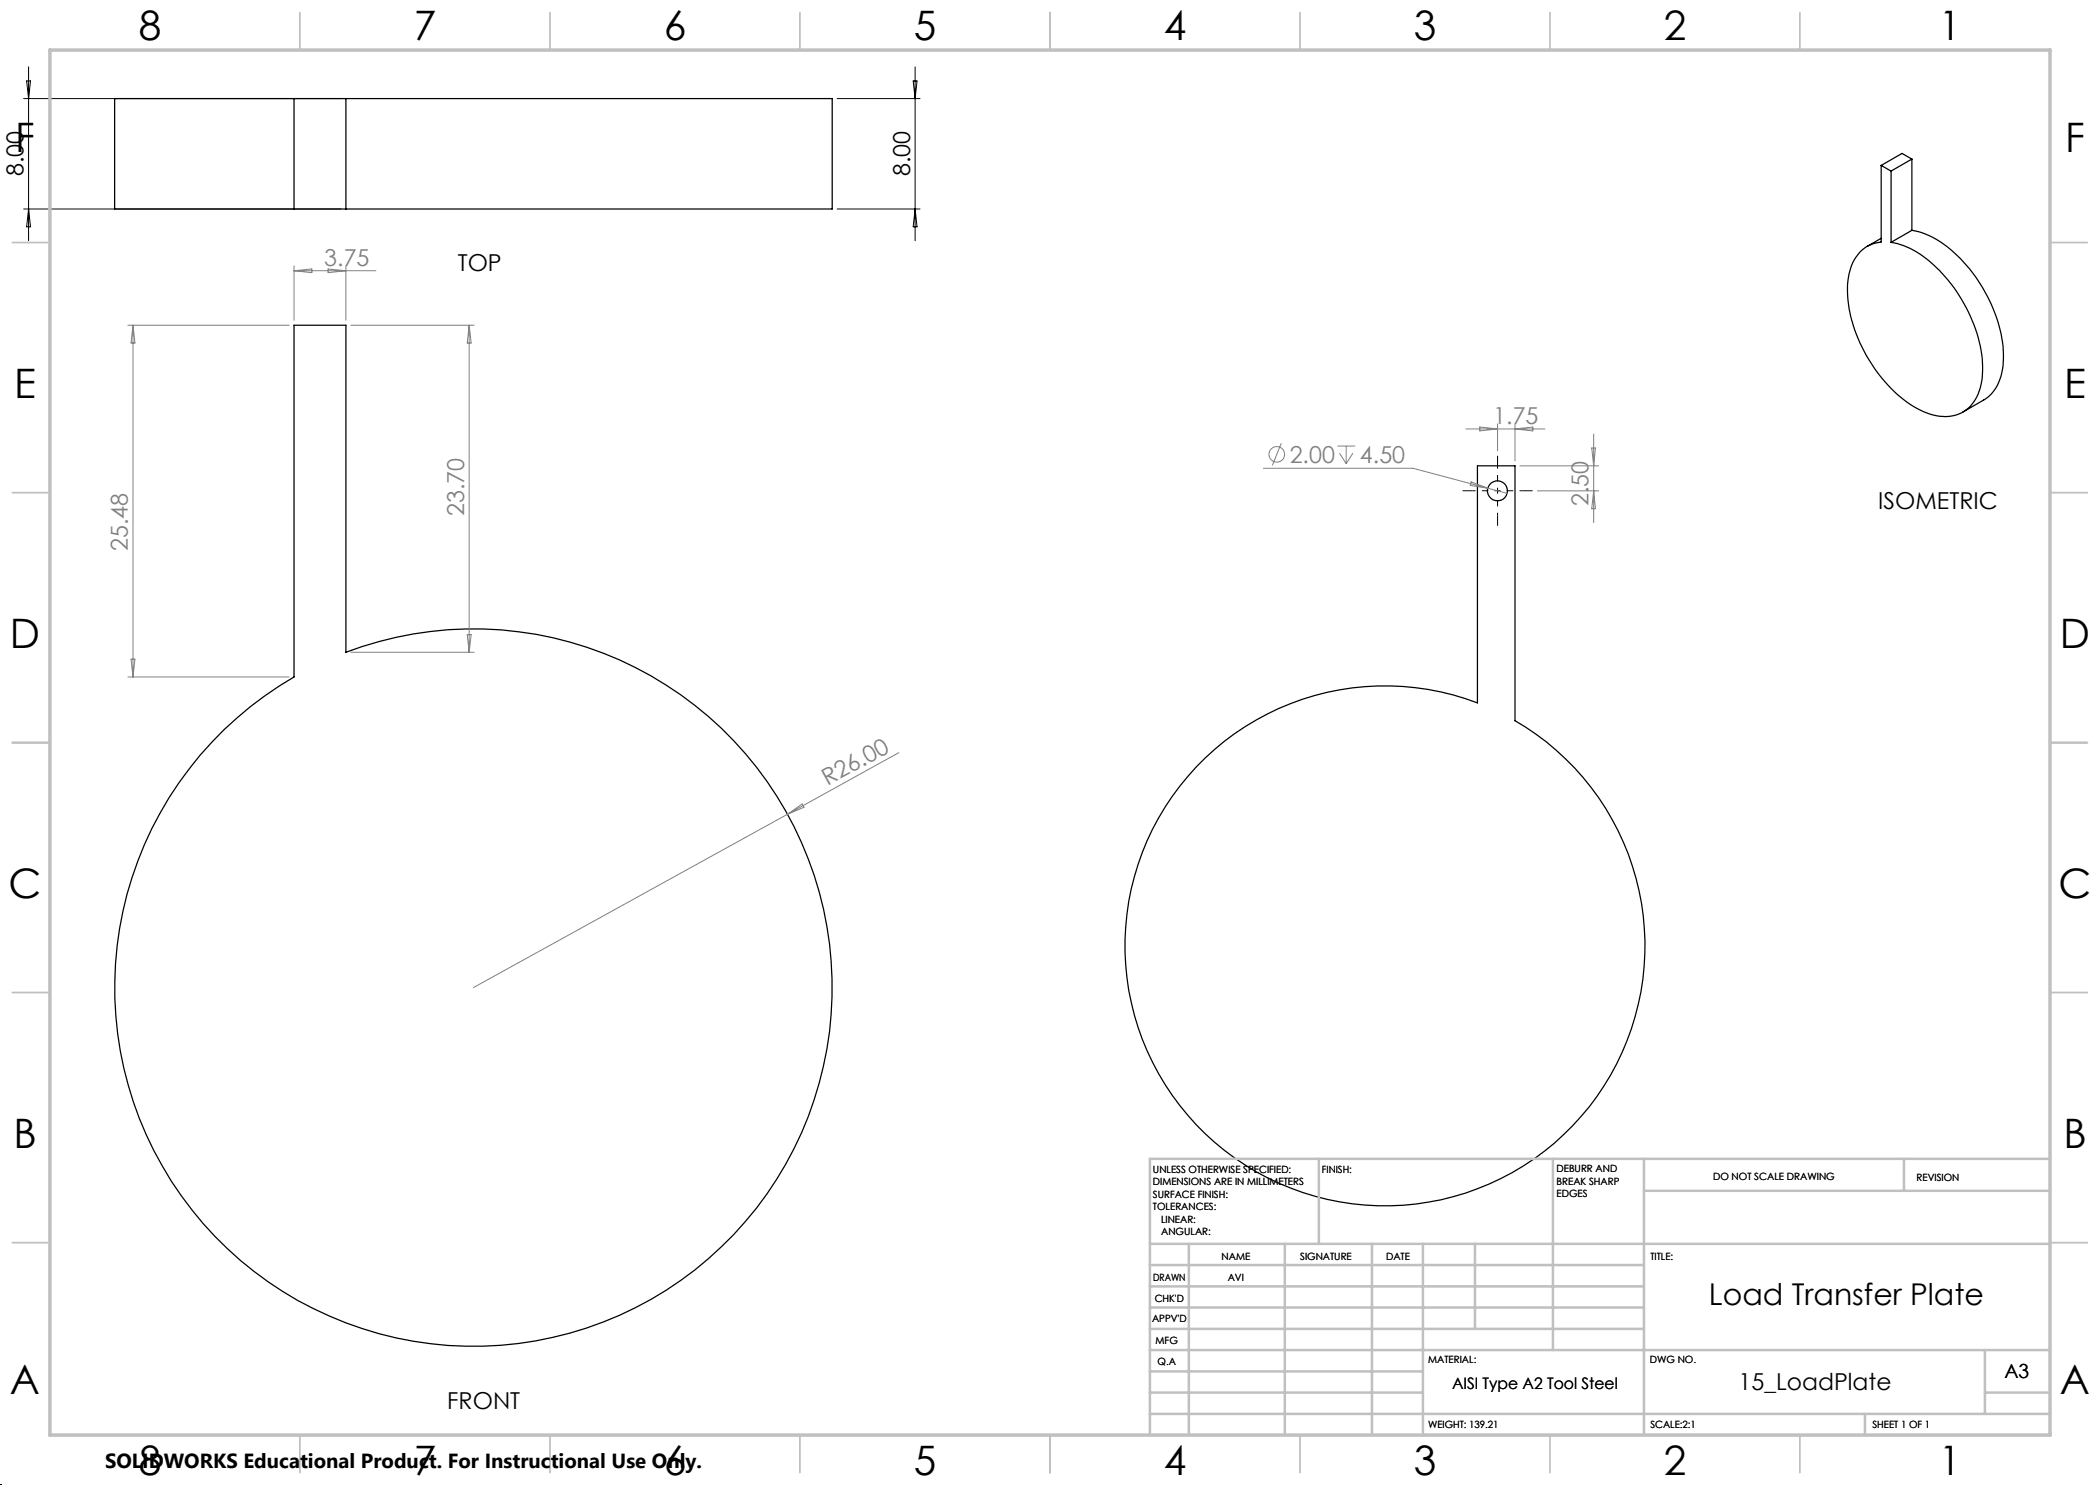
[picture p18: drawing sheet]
<svg xmlns="http://www.w3.org/2000/svg" width="420mm" height="297mm" viewBox="0 0 420 297" stroke-linecap="round" stroke-linejoin="round" font-family="sans-serif">
<defs><g id="words">
<g font-size="8.1">
<text x="27.7" y="8">8</text>
<text x="82.7" y="8">7</text>
<text x="132.7" y="8">6</text>
<text x="182.7" y="8">5</text>
<text x="232.7" y="8">4</text>
<text x="282.7" y="8">3</text>
<text x="332.7" y="8">2</text>
<text x="387.7" y="8">1</text>
<text x="3" y="30.4">F</text>
<text x="413" y="30.4">F</text>
<text x="2.8" y="79.6">E</text>
<text x="412.8" y="79.6">E</text>
<text x="2" y="129.6">D</text>
<text x="412" y="129.6">D</text>
<text x="1.7" y="179.6">C</text>
<text x="411.7" y="179.6">C</text>
<text x="2.7" y="229.6">B</text>
<text x="412.7" y="229.6">B</text>
<text x="2" y="278.9">A</text>
<text x="412" y="278.9">A</text>
<text x="27.7" y="295">8</text>
<text x="82.7" y="295">7</text>
<text x="132.7" y="295">6</text>
<text x="182.7" y="295">5</text>
<text x="232.7" y="295">4</text>
<text x="282.7" y="295">3</text>
<text x="332.7" y="295">2</text>
<text x="387.7" y="295">1</text>
</g>
<text font-size="6" x="341.8" y="261">Load Transfer Plate</text>
<g font-size="4.7">
<text x="4.7" y="35.3" transform="rotate(-90 4.7 35.3)">8.00</text>
<text x="182" y="35.3" transform="rotate(-90 182 35.3)">8.00</text>
<text x="91.6" y="54.2">TOP</text>
<text x="375.7" y="101.7">ISOMETRIC</text>
<text x="89.5" y="281.7">FRONT</text>
<text x="347.7" y="278">15_LoadPlate</text>
</g>
<g font-size="4.7" fill="#808080">
<text x="64.9" y="53.1">3.75</text>
<text x="298.7" y="84.8">1.75</text>
<text x="257.9" y="92.6">2.00</text>
<text x="272" y="92.6">4.50</text>
<text x="317.7" y="101.3" transform="rotate(-90 317.7 101.3)">2.50</text>
<text x="92.8" y="103.2" transform="rotate(-90 92.8 103.2)">23.70</text>
<text x="25.6" y="110.2" transform="rotate(-90 25.6 110.2)">25.48</text>
<text x="165.5" y="157.3" transform="rotate(-29 165.5 157.3)">R26.00</text>
</g>
<text font-size="4.1" x="21" y="293.7">SOLIDWORKS Educational Product. For Instructional Use Only.</text>
<text font-size="3.9" x="400.9" y="275.5">A3</text>
<text font-size="3.2" x="290.4" y="277.9">AISI Type A2 Tool Steel</text>
<g font-size="2">
<text x="230.6" y="234.6">UNLESS OTHERWISE SPECIFIED:</text>
<text x="230.6" y="237.1">DIMENSIONS ARE IN MILLIMETERS</text>
<text x="230.6" y="239.6">SURFACE FINISH:</text>
<text x="264.4" y="234.6">FINISH:</text>
<text x="311.3" y="234.5">DEBURR AND</text>
<text x="311.3" y="237">BREAK SHARP</text>
<text x="311.3" y="239.5">EDGES</text>
<text x="342.6" y="236">DO NOT SCALE DRAWING</text>
<text x="383.3" y="236.2">REVISION</text>
<text x="230.6" y="242.1">TOLERANCES:</text>
<text x="232.2" y="244.6">LINEAR:</text>
<text x="232.2" y="247.1">ANGULAR:</text>
<text x="244.3" y="252">NAME</text>
<text x="260" y="251.9">SIGNATURE</text>
<text x="277.2" y="251.9">DATE</text>
<text x="330.1" y="251.9">TITLE:</text>
<text x="230.6" y="256.1">DRAWN</text>
<text x="245.5" y="256.1">AVI</text>
<text x="230.9" y="260.3">CHK'D</text>
<text x="230.4" y="264.4">APPV'D</text>
<text x="231.1" y="268.8">MFG</text>
<text x="231.5" y="273">Q.A</text>
<text x="285.6" y="272.5">MATERIAL:</text>
<text x="330" y="272.5">DWG NO.</text>
<text x="285.6" y="285.5">WEIGHT: 139.21</text>
<text x="330.1" y="285.6">SCALE:2:1</text>
<text x="374.5" y="285.6">SHEET 1 OF 1</text>
</g>
</g></defs>
<g fill="none" stroke="#000" stroke-width=".25">
<path d="M58.8 19.7h-35.9v22.1h35.9M58.8 19.7v22.1M58.8 19.7h10.4M69.2 19.7h97.2v22.1h-97.2M69.2 19.7v22.1M376.2 33.1v15.3a7.3 7.3 0 0 0-6.4 6.5 23.9 23.9 0 0 0 3 15.3 26.9 26.9 0 0 0 11.9 12.1 8.1 8.1 0 0 0 9-.7 10.6 10.6 0 0 0 2.8-8.3 30.3 30.3 0 0 0-10.5-21 15.8 15.8 0 0 0-7.8-3.8M376.2 33.1l2 1.1M378.2 34.2v14.3M382.4 31.8l-4.2 2.4M382.4 31.8v14.3M382.4 31.8l-2-1.1-4.2 2.4M58.8 41.8h10.4"/>
<path d="M376.2 47.7l-2.7 1.6M382.4 46.1a18.1 18.1 0 0 1 10.3 6.3 29.9 29.9 0 0 1 8 18.5 10.4 10.4 0 0 1-3.3 8.6l-4.8 2.9M382.4 46.1l-4.2 2.4M58.8 65h10.4v65.5a71.7 71.7 0 0 1 96.9 74.6 71.7 71.7 0 0 1-110.4 52.6 71.7 71.7 0 0 1 3.1-122.3zM295.5 93.2h7.5v50.9a52 52 0 0 1 2.4 88.7 52 52 0 0 1-80.1-38 52 52 0 0 1 70.2-54.2z"/>
<circle cx="299.5" cy="98.2" r="1.99"/>
</g>
<g fill="none" stroke="#808080" stroke-width=".2">
<path d="M58.8 53.2v10.9M58.8 54.1h16.4M58.8 54.1l3.6-.3v.7zM65.6 53.8l3.6 .3-3.6 .4zM69.2 53.2v10.9M25.6 65h32.2M26.6 65l.4 3.6h-.8zM26.6 65v70.4M70.2 65h24.6M93.8 65v65.5M93.8 65l.4 3.6h-.7zM252.7 93.7h29.9l18.8 5"/>
<path d="M256.3 88.6l-1.8 4.5M267.5 89.2h3.5M267.9 90.6l1.3 2.1M269.2 89.2v3.5M270.6 90.6l-1.4 2.1M293.2 85.8h15.8M294.2 96.4l3.4 1.2-3.6-.5zM295.9 85.4l3.6 .4-3.6 .4zM299.5 84.8v5.4M303 84.8v7.4M303 85.8l3.6-.4v.8zM304 93.2h15.7"/>
<path d="M307.5 98.2h12.2M318.3 89.6h.8l-.4 3.6zM318.7 86.8v17.7M318.7 98.2l.4 3.5h-.8zM25.6 135.4h32.2M26.2 131.8h.8l-.4 3.6zM70.2 130.5h24.6M93.5 126.9h.7l-.4 3.6zM179.8 150.5l-22.3 12.3M157.5 162.8l-62.8 34.7M157.5 162.8l2.9-2 .4 .7z"/>
<circle cx="255.4" cy="90.9" r="1.55"/>
</g>
<path d="M299.5 98.2v-5M299.5 98.2h-5M299.5 98.2v5M299.5 98.2h5" fill="none" stroke="#000" stroke-width=".2" stroke-dasharray="15.2 1.3 1.3 1.3" stroke-dashoffset="14.6" stroke-linecap="butt"/>
<path d="M294.5 98.2h-2M299.5 93.2v-2M304.5 98.2h2M299.5 103.2v2" fill="none" stroke="#000" stroke-width=".2" stroke-dasharray="15.2 1.3 1.3 1.3" stroke-linecap="butt"/>
<path d="M0 297h.1" fill="none" stroke="#000" stroke-width=".2" stroke-dasharray="1.3 .6"/>
<path d="M4.7 19.7h63.5M5.3 16.2h.8l-.4 3.5zM5.7 13.4v34.8M167.4 19.7h16.6M182.6 16.2h.8l-.4 3.5zM183 13.4v34.8M4.7 41.8h63.5M5.7 41.8l.4 3.6h-.8zM167.4 41.8h16.6M183 41.8l.4 3.6h-.8z" fill="none" stroke="#000" stroke-width=".2"/>
<g fill="none" stroke="#c0c0c0" stroke-width=".35">
<path d="M60 2.5v7.5M110 2.5v7.5M160 2.5v7.5M210 2.5v7.5M260 2.5v7.5M310 2.5v7.5M360 2.5v7.5M2.5 48.5h7.5M410 48.5h7.5M2.5 98.5h7.5M410 98.5h7.5M2.5 148.5h7.5"/>
<path d="M410 148.5h7.5M2.5 198.5h7.5M410 198.5h7.5M2.5 248.5h7.5M410 248.5h7.5M60 287v7.5M110 287v7.5M160 287v7.5M210 287v7.5M260 287v7.5M310 287v7.5M360 287v7.5"/>
</g>
<g fill="none" stroke="#c0c0c0" stroke-width=".5">
<path d="M263.8 231.8v17M310.6 231.8v38.2M328.8 231.8v55.2M328.8 238.2h81.2M380.8 231.8v6.4M410 231.8h-180v55.2M230 248.8h180M230 257.3h98.8M230 253h98.8M237.8 248.8v38.2M257 248.8v38.2M274.4 248.8v38.2"/>
<path d="M284.6 248.8v38.2M295 248.8v17M230 265.8h98.8M230 261.5h98.8M230 278.5h54.6M230 274.3h54.6M230 270h180M397 278.5h13M397 270v12.8M230 282.8h180M373 282.8v4.2"/>
</g>
<path d="M10 10h400v277h-400z" fill="none" stroke="#c0c0c0" stroke-width=".7"/>
<use href="#words"/>
</svg>
